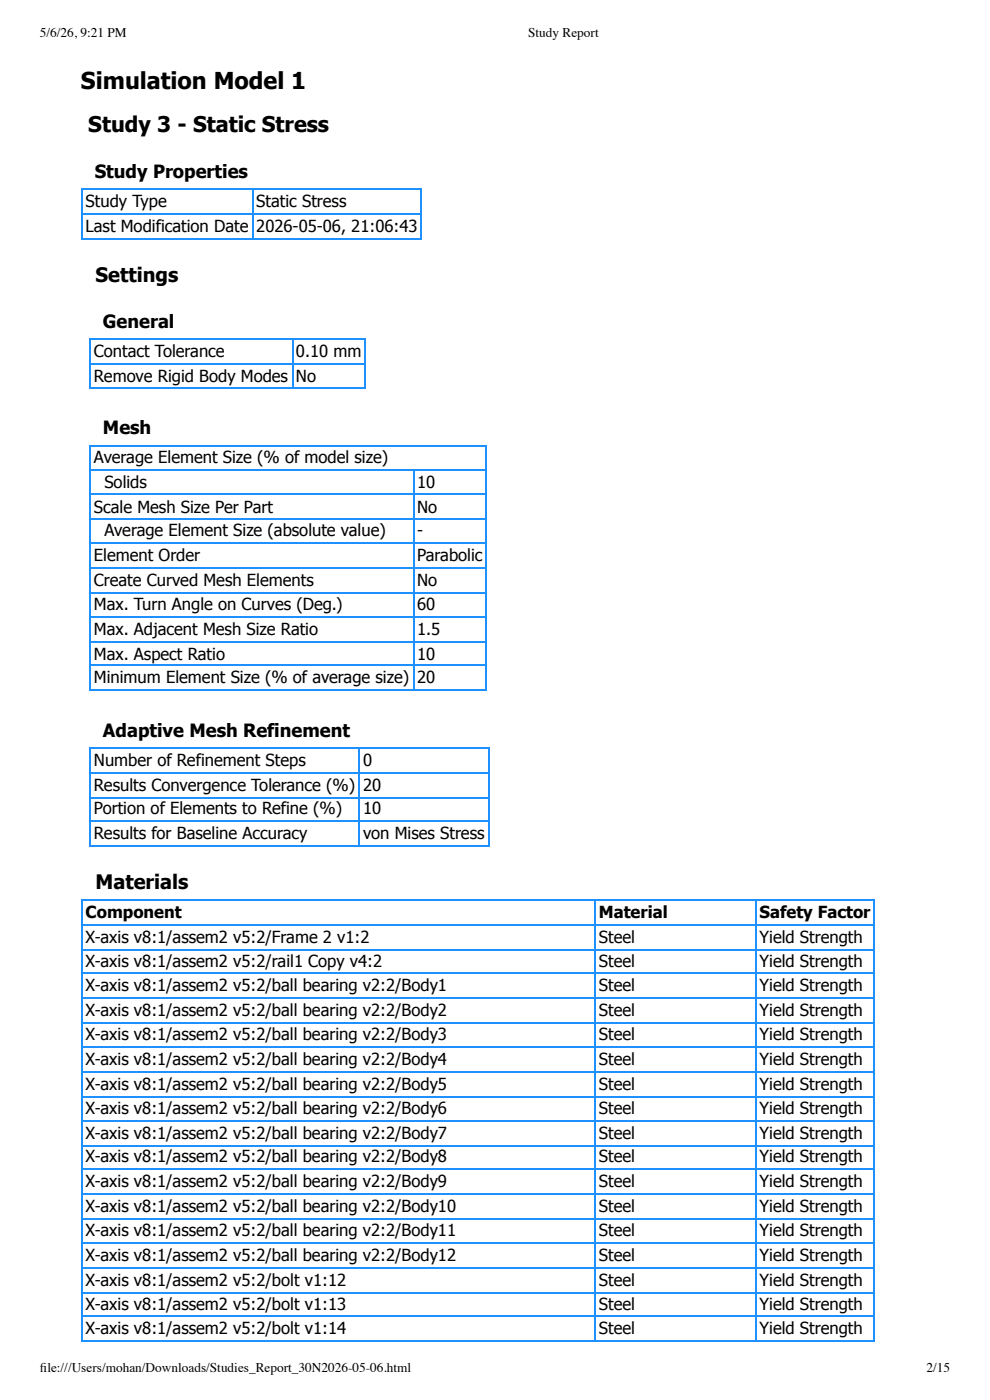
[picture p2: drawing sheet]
<svg xmlns="http://www.w3.org/2000/svg" width="210mm" height="297mm" viewBox="0 0 210 297" stroke-linecap="round" stroke-linejoin="round" font-family="sans-serif">
<defs><g id="words">
<text font-size="4.9" x="17.2" y="18.8">Simulation Model 1</text>
<text font-size="4.6" x="18.7" y="28">Study 3 - Static Stress</text>
<g font-size="4.2">
<text x="20.3" y="59.8">Settings</text>
<text x="20.3" y="188.6">Materials</text>
</g>
<g font-size="3.9">
<text x="20.1" y="37.8">Study Properties</text>
<text x="21.8" y="69.6">General</text>
<text x="21.8" y="92.1">Mesh</text>
<text x="21.8" y="156.4">Adaptive Mesh Refinement</text>
</g>
<g font-size="3.5">
<text x="18.2" y="43.9">Study Type</text>
<text x="54.3" y="43.9">Static Stress</text>
<text x="18.2" y="49.2">Last Modification Date</text>
<text x="54.3" y="49.2">2026-05-06, 21:06:43</text>
<text x="19.9" y="75.7">Contact Tolerance</text>
<text x="62.7" y="75.7">0.10 mm</text>
<text x="19.9" y="81">Remove Rigid Body Modes</text>
<text x="62.7" y="81">No</text>
<text x="19.9" y="98.2">Average Element Size (% of model size)</text>
<text x="22.1" y="103.5">Solids</text>
<text x="88.4" y="103.5">10</text>
<text x="19.9" y="108.7">Scale Mesh Size Per Part</text>
<text x="22.1" y="113.8">Average Element Size (absolute value)</text>
<text x="88.4" y="108.7">No</text>
<text x="88.4" y="113.8">-</text>
<text x="19.9" y="119.1">Element Order</text>
<text x="88.4" y="119.1">Parabolic</text>
<text x="19.9" y="124.4">Create Curved Mesh Elements</text>
<text x="88.4" y="124.4">No</text>
<text x="19.9" y="129.4">Max. Turn Angle on Curves (Deg.)</text>
<text x="88.4" y="129.4">60</text>
<text x="19.9" y="134.7">Max. Adjacent Mesh Size Ratio</text>
<text x="88.4" y="134.7">1.5</text>
<text x="19.9" y="140">Max. Aspect Ratio</text>
<text x="88.4" y="140">10</text>
<text x="19.9" y="145">Minimum Element Size (% of average size)</text>
<text x="88.4" y="145">20</text>
<text x="19.9" y="162.5">Number of Refinement Steps</text>
<text x="19.9" y="167.7">Results Convergence Tolerance (%)</text>
<text x="77" y="162.5">0</text>
<text x="77" y="167.7">20</text>
<text x="19.9" y="172.8">Portion of Elements to Refine (%)</text>
<text x="77" y="172.8">10</text>
<text x="19.9" y="178.1">Results for Baseline Accuracy</text>
<text x="77" y="178.1">von Mises Stress</text>
<text x="18.2" y="194.7">Component</text>
<text x="127" y="194.7">Material</text>
<text x="161.1" y="194.7">Safety Factor</text>
<text x="18.2" y="200">X-axis v8:1/assem2 v5:2/Frame 2 v1:2</text>
<text x="127" y="200">Steel</text>
<text x="161.1" y="200">Yield Strength</text>
<text x="18.2" y="205.1">X-axis v8:1/assem2 v5:2/rail1 Copy v4:2</text>
<text x="127" y="205.1">Steel</text>
<text x="161.1" y="205.1">Yield Strength</text>
<text x="18.2" y="210.3">X-axis v8:1/assem2 v5:2/ball bearing v2:2/Body1</text>
<text x="18.2" y="215.6">X-axis v8:1/assem2 v5:2/ball bearing v2:2/Body2</text>
<text x="127" y="210.3">Steel</text>
<text x="127" y="215.6">Steel</text>
<text x="161.1" y="210.3">Yield Strength</text>
<text x="161.1" y="215.6">Yield Strength</text>
<text x="18.2" y="220.7">X-axis v8:1/assem2 v5:2/ball bearing v2:2/Body3</text>
<text x="127" y="220.7">Steel</text>
<text x="161.1" y="220.7">Yield Strength</text>
<text x="18.2" y="226">X-axis v8:1/assem2 v5:2/ball bearing v2:2/Body4</text>
<text x="127" y="226">Steel</text>
<text x="161.1" y="226">Yield Strength</text>
<text x="18.2" y="231.2">X-axis v8:1/assem2 v5:2/ball bearing v2:2/Body5</text>
<text x="127" y="231.2">Steel</text>
<text x="161.1" y="231.2">Yield Strength</text>
<text x="18.2" y="236.3">X-axis v8:1/assem2 v5:2/ball bearing v2:2/Body6</text>
<text x="127" y="236.3">Steel</text>
<text x="161.1" y="236.3">Yield Strength</text>
<text x="18.2" y="241.6">X-axis v8:1/assem2 v5:2/ball bearing v2:2/Body7</text>
<text x="127" y="241.6">Steel</text>
<text x="161.1" y="241.6">Yield Strength</text>
<text x="18.2" y="246.6">X-axis v8:1/assem2 v5:2/ball bearing v2:2/Body8</text>
<text x="18.2" y="251.9">X-axis v8:1/assem2 v5:2/ball bearing v2:2/Body9</text>
<text x="127" y="246.6">Steel</text>
<text x="127" y="251.9">Steel</text>
<text x="161.1" y="246.6">Yield Strength</text>
<text x="161.1" y="251.9">Yield Strength</text>
<text x="18.2" y="257.2">X-axis v8:1/assem2 v5:2/ball bearing v2:2/Body10</text>
<text x="127" y="257.2">Steel</text>
<text x="161.1" y="257.2">Yield Strength</text>
<text x="18.2" y="262.2">X-axis v8:1/assem2 v5:2/ball bearing v2:2/Body11</text>
<text x="127" y="262.2">Steel</text>
<text x="161.1" y="262.2">Yield Strength</text>
<text x="18.2" y="267.5">X-axis v8:1/assem2 v5:2/ball bearing v2:2/Body12</text>
<text x="127" y="267.5">Steel</text>
<text x="161.1" y="267.5">Yield Strength</text>
<text x="18.2" y="272.8">X-axis v8:1/assem2 v5:2/bolt v1:12</text>
<text x="127" y="272.8">Steel</text>
<text x="161.1" y="272.8">Yield Strength</text>
<text x="18.2" y="277.8">X-axis v8:1/assem2 v5:2/bolt v1:13</text>
<text x="127" y="277.8">Steel</text>
<text x="161.1" y="277.8">Yield Strength</text>
<text x="18.2" y="283.1">X-axis v8:1/assem2 v5:2/bolt v1:14</text>
<text x="127" y="283.1">Steel</text>
<text x="161.1" y="283.1">Yield Strength</text>
</g>
<g font-size="2.8">
<text x="8.5" y="7.9">5/6/26, 9:21 PM</text>
<text x="112" y="7.9">Study Report</text>
<text x="8.5" y="291">fi le:///Users/mohan/Downloads/Studies_Report_30N2026-05-06.html</text>
<text x="196.4" y="291">2/15</text>
</g>
</g></defs>
<path d="M17.3 40v10.8M53.6 40v10.8M89.3 40v10.8M17.2 40.1h72.2M17.2 45.4h72.2M17.2 50.7h72.2" fill="none" stroke="#1e90ff" stroke-width=".26"/>
<path d="M19 71.7h58.5v10.9h-58.5z" fill="#fff"/>
<path d="M19 71.8h58.5M19 77.1h58.5M19.2 71.7v10.9M62 71.7v10.9M77.4 71.7v10.9M19 82.4h58.5" fill="none" stroke="#1e90ff" stroke-width=".26"/>
<path d="M19 94.5h84.2v52.1h-84.2z" fill="#fff"/>
<g fill="none" stroke="#1e90ff" stroke-width=".26">
<path d="M19 94.6h84.2M19 99.6h84.2M19.2 94.5v52.1M87.7 99.7v46.9M103.1 94.5v52.1M19 104.9h84.2M19 110.2h84.2M19 115.2h84.2M19 120.5h84.2M19 125.8h84.2M19 130.8h84.2M19 136.1h84.2"/>
<path d="M19 141.2h84.2M19 146.4h84.2"/>
</g>
<path d="M19 158.5h84.7v21.2h-84.7z" fill="#fff"/>
<path d="M19 158.6h84.7M19.2 158.5v21.2M76.1 158.5v21.2M103.6 158.5v21.2M19 163.9h84.7M19 169.2h84.7M19 174.2h84.7M19 179.5h84.7" fill="none" stroke="#1e90ff" stroke-width=".26"/>
<path d="M17.2 190.8h168.3v96.3h-168.3z" fill="#fff"/>
<g fill="none" stroke="#1e90ff" stroke-width=".26">
<path d="M17.2 190.9h168.3M17.2 196.2h168.3M17.3 190.8v93.6M126.1 190.8v93.6M160.2 190.8v93.6M185.3 190.8v93.6M17.2 201.5h168.3M17.2 206.5h168.3M17.2 211.8h168.3M17.2 217.1h168.3M17.2 222.1h168.3M17.2 227.4h168.3"/>
<path d="M17.2 232.7h168.3M17.2 237.7h168.3M17.2 243h168.3M17.2 248h168.3M17.2 253.3h168.3M17.2 258.6h168.3M17.2 263.7h168.3M17.2 268.9h168.3M17.2 274.2h168.3M17.2 279.3h168.3M17.2 284.6h168.3"/>
</g>
<use href="#words"/>
</svg>
